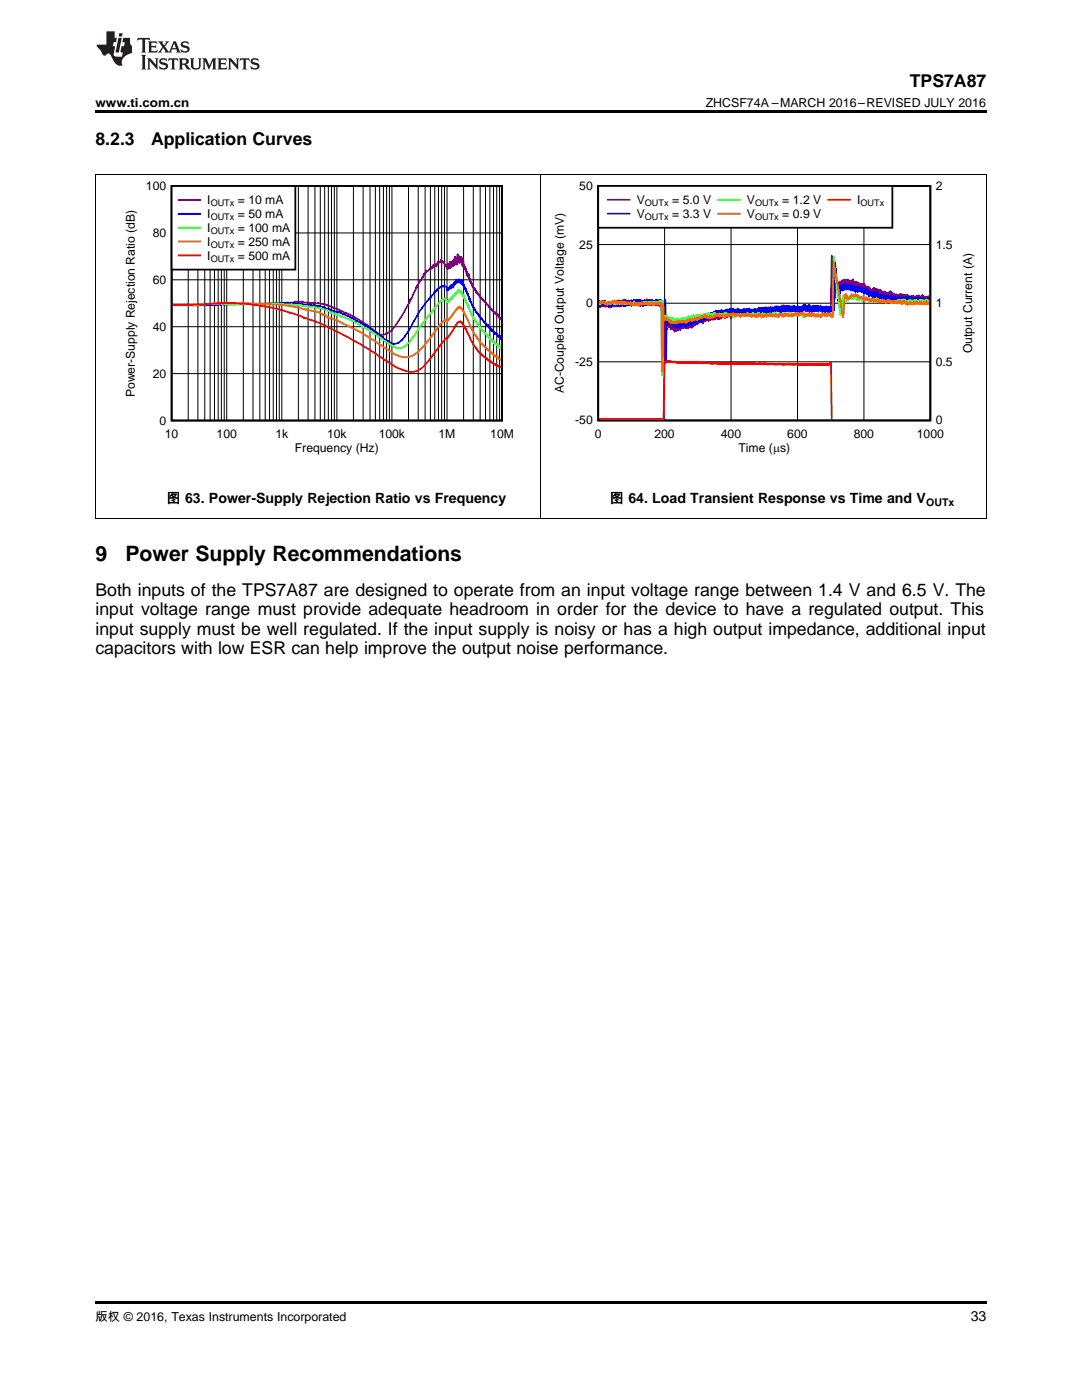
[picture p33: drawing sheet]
<svg xmlns="http://www.w3.org/2000/svg" width="216mm" height="279mm" viewBox="0 0 216 279" stroke-linecap="round" stroke-linejoin="round" font-family="sans-serif">
<defs><g id="words">
<g font-size="4.2">
<text x="19" y="111.9">9</text>
<text x="25" y="111.9">Power Supply Recommendations</text>
</g>
<g font-size="3.5">
<text x="181.5" y="17.3">TPS7A87</text>
<text x="19" y="28.9">8.2.3</text>
<text x="30.1" y="28.9">Application Curves</text>
<text x="19" y="118.9">Both inputs of the TPS7A87 are designed to operate from an input voltage range between 1.4 V and 6.5 V. The</text>
<text x="19" y="122.8">input voltage range must provide adequate headroom in order for the device to have a regulated output. This</text>
<text x="19" y="126.7">input supply must be well regulated. If the input supply is noisy or has a high output impedance, additional input</text>
<text x="19" y="130.6">capacitors with low ESR can help improve the output noise performance.</text>
</g>
<g font-size="2.8">
<text x="33.3" y="100.4">图 63. Power-Supply Rejection Ratio vs Frequency</text>
<text x="121.7" y="100.4">图 64. Load Transient Response vs Time and V</text>
<text x="193.7" y="263.6">33</text>
</g>
<g font-size="2.5">
<text x="19" y="21.4">www.ti.com.cn</text>
<text x="140.8" y="21.4">ZHCSF74A –MARCH 2016–REVISED JULY 2016</text>
<text x="19" y="263.6">版权 © 2016, Texas Instruments Incorporated</text>
</g>
<g font-size="2.4">
<text x="29.1" y="37.9">100</text>
<text x="41.4" y="40.8">I</text>
<text x="47.5" y="40.8">= 10 mA</text>
<text x="115.6" y="37.9">50</text>
<text x="127" y="40.7">V</text>
<text x="134.1" y="40.7">= 5.0 V</text>
<text x="149" y="40.7">V</text>
<text x="156.1" y="40.7">= 1.2 V</text>
<text x="171" y="40.7">I</text>
<text x="186.7" y="37.9">2</text>
<text x="30.5" y="47.3">80</text>
<text x="41.4" y="43.5">I</text>
<text x="41.4" y="46.3">I</text>
<text x="47.5" y="43.5">= 50 mA</text>
<text x="47.5" y="46.3">= 100 mA</text>
<text x="127" y="43.5">V</text>
<text x="134.1" y="43.5">= 3.3 V</text>
<text x="149" y="43.5">V</text>
<text x="156.1" y="43.5">= 0.9 V</text>
<text x="41.4" y="49.1">I</text>
<text x="41.4" y="51.8">I</text>
<text x="47.5" y="49.1">= 250 mA</text>
<text x="47.5" y="51.8">= 500 mA</text>
<text x="115.6" y="49.6">25</text>
<text x="186.7" y="49.6">1.5</text>
<text x="30.5" y="56.6">60</text>
<text x="116.9" y="61.3">0</text>
<text x="186.7" y="61.3">1</text>
<text x="30.5" y="66">40</text>
<text x="194" y="70.5" transform="rotate(-90 194 70.5)">Output Current (A)</text>
<text x="30.5" y="75.4">20</text>
<text x="114.8" y="73">-25</text>
<text x="186.7" y="73">0.5</text>
<text x="26.9" y="79.3" transform="rotate(-90 26.9 79.3)">Power-Supply Rejection Ratio (dB)</text>
<text x="112.5" y="78.5" transform="rotate(-90 112.5 78.5)">AC-Coupled Output Voltage (mV)</text>
<text x="31.8" y="84.7">0</text>
<text x="32.9" y="87.5">10</text>
<text x="43.2" y="87.5">100</text>
<text x="54.9" y="87.5">1k</text>
<text x="65.3" y="87.5">10k</text>
<text x="75.6" y="87.5">100k</text>
<text x="87.5" y="87.5">1M</text>
<text x="97.8" y="87.5">10M</text>
<text x="114.8" y="84.7">-50</text>
<text x="118.7" y="87.5">0</text>
<text x="130.6" y="87.5">200</text>
<text x="143.8" y="87.5">400</text>
<text x="157.1" y="87.5">600</text>
<text x="170.4" y="87.5">800</text>
<text x="182.9" y="87.5">1000</text>
<text x="186.7" y="84.7">0</text>
<text x="58.8" y="90.3">Frequency (Hz)</text>
<text x="147.3" y="90.3">Time (Ps)</text>
</g>
<text font-size="2.1" x="184.8" y="101">OUTx</text>
<g font-size="1.8">
<text x="42" y="41.2">OUTx</text>
<text x="128.7" y="41.2">OUTx</text>
<text x="150.7" y="41.2">OUTx</text>
<text x="171.7" y="41.2">OUTx</text>
<text x="42" y="43.9">OUTx</text>
<text x="42" y="46.7">OUTx</text>
<text x="128.7" y="43.9">OUTx</text>
<text x="150.7" y="43.9">OUTx</text>
<text x="42" y="49.5">OUTx</text>
<text x="42" y="52.3">OUTx</text>
</g>
</g></defs>
<path d="M19 259.7h177.8v.5h-177.8z" fill="#000"/>
<path d="M19.1 34.9v68.5M107.9 34.9v68.5M196.8 34.9v68.5M19 103.4h177.8" fill="none" stroke="#000" stroke-width=".2"/>
<path d="M24.6 36.2h77.8v54.6h-77.8z" fill-rule="evenodd" fill="#fff"/>
<path d="M34.2 37.1h66v46.8h-66z" fill="none" stroke="#000" stroke-width=".35"/>
<g fill="none" stroke="#000" stroke-width=".2">
<path d="M37.6 37.1v46.8M39.5 37.1v46.8M40.9 37.1v46.8M41.9 37.1v46.8M42.8 37.1v46.8M43.5 37.1v46.8M44.2 37.1v46.8M44.7 37.1v46.8M45.2 37.1v46.8M48.5 37.1v46.8M50.5 37.1v46.8M51.9 37.1v46.8"/>
<path d="M52.9 37.1v46.8M53.8 37.1v46.8M54.5 37.1v46.8M55.2 37.1v46.8M55.7 37.1v46.8M56.2 37.1v46.8M59.5 37.1v46.8M61.5 37.1v46.8M62.8 37.1v46.8M63.9 37.1v46.8M64.8 37.1v46.8M65.5 37.1v46.8"/>
<path d="M66.2 37.1v46.8M66.7 37.1v46.8M67.2 37.1v46.8M70.5 37.1v46.8M72.5 37.1v46.8M73.8 37.1v46.8M74.9 37.1v46.8M75.8 37.1v46.8M76.5 37.1v46.8M77.1 37.1v46.8M77.7 37.1v46.8M78.2 37.1v46.8"/>
<path d="M81.5 37.1v46.8M83.5 37.1v46.8M84.8 37.1v46.8M85.9 37.1v46.8M86.8 37.1v46.8M87.5 37.1v46.8M88.1 37.1v46.8M88.7 37.1v46.8M89.2 37.1v46.8M92.5 37.1v46.8M94.4 37.1v46.8M95.8 37.1v46.8"/>
<path d="M96.9 37.1v46.8M97.7 37.1v46.8M98.5 37.1v46.8M99.1 37.1v46.8M99.7 37.1v46.8M34.2 55.8h66M34.2 46.5h66M34.2 74.6h66M34.2 65.2h66"/>
</g>
<path d="M34.4 60.8l17.8-.2 5-.3 .9 .1 .2 .1 .7-.3 .7 .1 .4-.1 .2 .2 .1-.2 .2 .2 .9 .1 1.9-.1 1.6 .4 .9 .4h.3l.4 .4 .2-.2 1 .5 .1 .2 .1-.1 .1 .2 .2-.1 .4 .4 .2-.1 .7 .3 2.6 1.4 2.8 2.1a1.67 1.67 0 0 0 2.4 .3 2.73 2.73 0 0 0 1.3-1.3l1.8-2.7 1.2-2.1 .2-.8v.2l.3-.5 .9-2v.2l.1-.4v.1l.4-.7 .1-.5v.3l.7-1.1v.2l.1-.7 .2 .2 .1-.4 .1 .1 .1-.1 .1-.5 .1 .2v-.2l.2 .1 .6-.8 .1 .4 .1-.5 .1 .2 .1-.1v-.4l.1 .3 .1-.2v.1l.2-.4 .2 .4v-.3l.1 .4 .1-.7 .1 .2 .1-.5 .1 .2h.3l.1-.6 .2 .5 .1-.2 .3 .4 .1-.2 .2 .8 .2-.1 .2 .6 .1-1 .1 1.1 .1-.8 .1 .5 .1-.9 .1 1v-1.3l.1 1.2 .1-1.2v.8l.2-.8 .1 .8v-.8v.9l.1-.4v.5v-.7v.6l.1-1.3 .2 1.1 .1-1.7v1.6l.1-1.3 .2 1.3 .2-2.1 .1 1.6 .1-.9v.8l.1-1.1v1.4l.1-1.1 .1 1v-1.1l.1 .8 .2-.8 .2 1.7v-.8l.1 .9v-1.2l.1 1.5v-.6l.4 1.1v-.4l.1 .3v-.2l.2 1.3 .1-.4 .2 .9v-.7l.3 1.3v-.1l.4 .8v.4l.1-.3v.4l.1-.1 .2 .5v-.1l.1 .3 .1-.1 .1 .2 .1 .4 .1-.1 .1 .3v-.1h.1l.6 1v-.1l.2 .3 .6 .5 1.4 1.8 .3 .2v-.1l.2 .4 .1-.2 .1 .3 .1-.1 .2 .5 .1-.2v.2l.1-.1 .5 .8 .1-.1 .1 .2v-.1" fill="none" stroke="#800080" stroke-width=".35"/>
<path d="M34.4 60.9h8.3l1.6-.1 11.3-.2 2.1-.1 1.7 .2 .1-.1h.6l.7 .2h1.1l.7 .3 .1-.2 2.1 .5 .3 .3 .1-.2 .2 .2h.4a2.73 2.73 0 0 0 1.8 .6l2 .8 1.2 .7 .3 .3 .1-.1 1.8 1 5.1 3.5 1 .1 .7-.4 .7-.7 1.3-1.9 1.9-3.5 3.4-4.3 .1 .1 .3-.4 .6-.3v.1l.2-.2 .2 .1 .2-.2 .5 .4 .1 .6v-.4l.1 .3 .1-.4v.2l.2-.4v.3l.1-.4 .1 .4v-.7l.2 .6 .2-.6 .1 .5v-.8l.1 .5 .2-.8v.4l.1-.5v.4v-.3l.1 .2 .1-.6 .1 .6 .1-.7 .1 .6 .1-.6 .2 .4v-.4l.1 .6 .1-.6 .1 .7 .2-.6v.7l.1-.6v.5l.3 .6v-.3l.1 .7 .1-.2v.4l.1-.4v.5l.2-.1 .6 2 .1-.2 1 2.4 .1-.2 .2 .5 .1 .2v-.1l.4 .6 .1-.1 .4 .9 .2-.1 .1 .4 .6 .4 .1 .4v-.1l.4 .4v-.2l.1 .5 .1-.2 .5 .7v-.2v.4l.1-.3 .4 .6v-.2l.2 .5v-.2l.1 .2 .1-.3 .1 .5 .1-.2v.3v-.3l.2 .5v-.2v.2l.2-.1v.2l.1-.4 .1 .7v-.4l.2 .4v-.3" fill="none" stroke="#00f" stroke-width=".35"/>
<path d="M34.4 60.9h4.8l2.9-.3 6.4 .1 7.7-.1 .6 .2 1.5-.1 .7 .2 .2-.2 .6 .3 .2-.2 .4 .3h1l1.8 .3 .1 .1 .2-.1 .8 .3a2.57 2.57 0 0 1 1.8 .8l.1-.1 4.3 1.7 4.1 2.4 3.8 2.6 .9 .4h.7l.8-.4 .9-.8 3.4-4.7 3-3.7v.1l.3-.2a.64 .64 0 0 1 .8 .2l.1 .3 .1-.4 .1 .3 .1-.3 .1-.2 .1 .3 .2-.6 .1 .3 .1-.4v.2l.3-.5v.2l.1-.3h.1l.1-.5 .1 .3 .3-.4v.2l.2-.7v.4l.1-.2 .2 .3v-.2l.1 .3 .1-.4v.3v-.2l.1 .3v-.1l.2 .4v-.2l.2 .6 .1-.3 .1 .7 .1-.1 1.7 3.9 1.5 2.3v-.2l.1 .4 .2 .1 .1-.1 .2 .5 .1-.1 .7 .9 .1-.2 .5 .9 .1-.2 .3 .5v-.2l.2 .5 .1-.3v.4l.1-.2v.2l.1-.2v.3l.2-.1 .2 .4v-.2l.1 .2v-.1l.1 .1v-.2l.1 .6 .1-.3 .1 .4v-.2l.1 .3v-.2l.2 .2v-.2" fill="none" stroke="#0f0" stroke-width=".35"/>
<path d="M34.4 60.8h3.8l9-.3 8.2 .2 3.1 .5 4.2 .9a2.98 2.98 0 0 1 1.9 .9l.2-.1 .3 .2 .2 .3 .1-.2 .1 .3 .1-.1 .2 .2 .3-.1 .4 .2 4.4 2.1 2.4 1.3 5.3 3.5 2 .7 1.3-.2 1.5-.9 1.3-1.3 3.4-4.4a.87 .87 0 0 1 1-.6l.1 .2 1-1.1 .9-1.4 .4-.3 .2 .2 .1-.2 .7 .8 1.9 4 1.2 1.9 2.6 2.6 .9 .7h.3l.2 .3 .4 .1" fill="none" stroke="#f60" stroke-width=".35"/>
<path d="M34.4 60.8h4.5l4.7-.3h2.7l4.8 .4 4.7 .9 .4 .2v-.1l3.4 1 1.2 .6 .1-.1 3.9 1.5 7.3 3.9 6.9 4.4 1.7 .8 1.1 .2 1.4-.1 1.3-.9 3.9-4.9a1.15 1.15 0 0 1 .8-.8v.1l2.1-3.3 .6-.1 1 1.4 1.6 3.3 1.3 1.6 1.8 1.6h.3l.5 .4v-.1v.2l.1-.1 .3 .3v-.1l.4 .4 .1-.3 .5 .5v-.2l.2 .2v-.1" fill="none" stroke="#f00" stroke-width=".35"/>
<path d="M34.2 37.1h24.7v16.7h-24.7z" fill-rule="evenodd" fill="#fff"/>
<path d="M34.2 37.1h24.7v16.7h-24.7z" fill="none" stroke="#000" stroke-width=".35"/>
<path d="M35.7 39.9h4.2" fill="none" stroke="#800080" stroke-width=".35"/>
<path d="M35.7 42.7h4.2" fill="none" stroke="#00f" stroke-width=".35"/>
<path d="M35.7 45.4h4.2" fill="none" stroke="#0f0" stroke-width=".35"/>
<path d="M35.7 48.2h4.2" fill="none" stroke="#f60" stroke-width=".35"/>
<path d="M35.7 51h4.2" fill="none" stroke="#f00" stroke-width=".35"/>
<path d="M110.2 36.2h84.4v54.6h-84.4z" fill-rule="evenodd" fill="#fff"/>
<path d="M119.4 37.1h66.2v46.8h-66.2z" fill="none" stroke="#000" stroke-width=".35"/>
<path d="M132.6 37.1v46.8M145.9 37.1v46.8M159.1 37.1v46.8M172.4 37.1v46.8M119.4 48.8h66.3M119.4 72.2h66.3M119.4 60.5h66.3" fill="none" stroke="#000" stroke-width=".2"/>
<path d="M185.5 59.7l-.1-.5-.1 .6-.1-.6v.8v-.9l-.1 1v-.8l-.1 .5-.1-.5v.6l-.1-.6v.7v-.8l-.1 .7-.2-.7v.6v-.6l-.1 .7-.1-.7-.1 .5-.1-.5v.4v-.7l-.1 1.1-.1-.8-.1 .5-.1-.5-.1 .7v-.6v.5l-.1-.7v.8l-.1-.8-.1 .6v-.8v.9l-.1-.6-.1 .6v-.6l-.1 .5v-.6l-.1 .7v-.8l-.1 1.1v-.9l-.1 .7-.1-.6v.9l-.1-1.1v.9v-.6l-.1 .5v-.5v.5l-.1-.6v.6l-.1-.9-.1 .9v-.8l-.2 .6v-.5v.5l-.1-.6-.1 .8v-.6l-.1 .6-.1-.6v.6v-.7l-.1 .7v-.8v.8l-.1-.7v.5l-.2-.8v1v-1l-.1 .9v-.7v.4l-.2-.5v.4l-.1-.5-.1 .9v-.8v.7l-.1-.8v.6v-.6l-.1 .6v-.7l-.1 .8v-.9l-.1 1v-.7l-.1 .5v-.7l-.1 .6-.1-.7v.8l-.1-.8v.8l-.1-.6v.5l-.1-.7v.8v-.8l-.1 1-.1-.8v.7l-.1-.5v.5l-.1-.7v.9v-.9l-.1 .7-.1-.7v.7v-.7l-.1 .7v-.8l-.1 .7v-.7v.8l-.1-.7v.7l-.2-.9v.7l-.1-.8v1.1l-.1-.9v.7l-.2-.9v.8v-.9l-.1 1-.1-.9v.5l-.1-.6v.6v-.7l-.1 .6v-.8v.9v-1l-.1 1.4v-1l-.2 .7v-.9l-.1 1v-.8v.8v-.6l-.1 .6-.1-.7-.1 .5v-.6v.7l-.1-.7v.8v-.9l-.2 .7-.1-.9v.9v-.8l-.1 .9v-.9l-.2 .6-.1-.6-.1 .9v-1v.8l-.1-.7v.6v-.6l-.1 .5v-.6v.5v-.7l-.2 .9v-.9v.6l-.1-.6v.6l-.1-.7v.7v-.8l-.1 1-.1-.9-.1 .7-.1-.7v.8v-1l-.1 .9v-.7l-.1 .6-.2-.9v.8l-.1-.8-.1 .6v-.6l-.1 .6v-.8l-.1 1.1v-.8l-.1 .8v-.7l-.1 .8v-.9v.8l-.1-.7v.5l-.1-.4v.8v-.8v.8l-.1-.9v.6l-.2-.8-.1 .8v-1l-.1 .7v-.8l-.1 .8-.1-.9-.1 1v-.9v.8v-.7v.6l-.2-.8-.1 .6v-.6v.8l-.1-.8v-.2v.7l-.2-.9v.6v-.6l-.1 .9-.1-1.1v.6l-.1-.5v.5l-.1-.6v.6l-.1-.4v.8v-.8l-.2 .6-.1-.6v.6l-.1-.7-.1 .7v-.8l-.1 .5-.1-.5v.5l-.1-.4v.5l-.1-.7v.7l-.1-.9v.8v-.8l-.1 1v-.7l-.1-.2v.6v-.6l-.1 .7-.1-.8-.1 .9-.2-1.1-.1 .6v-1l-.1 1.1v-.7l-.1 .6-.1-.7-.1 .8v-.7v.7l-.1-.8-.1 .7-.1-.7-.1 .8-.1-.9v.8v-.6v.5l-.2-.8-.1 .9v-.7l-.1 .5v-.5l-.1 .6v-.8l-.1 .9v-.7l-.1 1v-.9v.6l-.1-.5v.5v-.5l-.1 .5v-.8v.8l-.1-.9v1.1l-.1-.7v.5l-.1-.5-.1 .5v-.8l-.1 1.1v-.8l-.1 .6-.1-.6v.6l-.1-.6v.7v-.5l-.1 .7-.1-.6v.7l-.1-.7-.2 1v-.8v.5l-.1-.6v.5l-.1-.6v.6l-.1-.8-.3 3.5-.5-8.8-.2 10.8v-.5l-.1 .9-.2-.8v.7l-.1-.7v.6l-.1-.5v.9l-.1-.7v.6v-.7l-.1 .6-.1-.7v.6v-.8l-.1 .8v-.6l-.1 .7v-.8v.6l-.1-.5v.4v-.6l-.1 .9v-.8l-.1 1v-.8l-.1 .5v-.5l-.1 .7v-.8l-.1 1-.2-1v.6l-.1-.7v.7v-.9l-.1 .8v-.7v.6v-.6l-.1 .6v-.6l-.1 .5-.1-.7v.9v-.7l-.1 .6v-.6l-.1 .7v-.7l-.1 .6v-.7l-.1 .8v-.8l-.1 .9v-.8l-.1 .6v-.6l-.1 .6v-.6l-.1 .8-.1-.8v.6v-.5l-.1-.1v.5l-.1-.5v.6v-.8l-.1 1-.1-.8v.7l-.2-.7-.1 1v-.8l-.1 .5-.1-.6v.7v-.8l-.1 .6v-.8l-.1 1.2v-1l-.1 .7v-.8l-.1 .6-.1-.5v.8l-.1-.8v.6l-.1-.6v.7l-.1-.7v.6v-.6l-.1 .9-.1-.8v.5l-.2-.8v.8v-.8l-.1 .9v-.8l-.1 .8v-.7v.7v-.7l-.2 .6v-.7l-.1 1.1v-.9l-.2 .6v-.5l-.1 .8v-.8v.8l-.1-.7v.6l-.1-.7v.5l-.1-.8v.8v-.9l-.1 1-.1-.8v.7l-.2-.7-.1 .9v-.6l-.1 .5-.1-.8-.1 .8v-.9l-.1 .9-.2-1-.1 1v-.7l-.1 .4v-.5v.5l-.1-.5v.5l-.1-.6-.1 1-.1-.8-.1 .5-.1-.7v.9v-.9l-.1 .9v-.8v.7l-.1-.7-.1 .6v-.7l-.1 .9v-1v.9l-.1-.8-.1 .7v-.7l-.1 .7v-.8l-.1 1.3-.1-1v.5l-.2-.6v.6v-1l-.1 1.1-.1-.8-.1 .5-.1-.6v.9v-1l-.1 .9v-.6l-.1 .6v-.6l-.1 .5v-.6l-.2 1v-.9v.8v-.7l-.1 .5-.1-.6v.6v-.7l-.1 .9-.1-.9-.1 .7-.1-.8-.1 .9v-.6h-.1v.5l-.1-.6v.6v-.6l-.2 1.1v-.8l-.1 .5v-.6v.5l-.1-.6-.1 .9v-.9v.9l-.1-.8v-.1l-.1 .6-.1-.7v.7v-.7l-.1 1.2-.1-1-.1 .7-.1-.7v.8v-1l-.1 1.1v-.8l-.1 .7v-.7l-.1 .6-.1-.7v.8v-1l-.1 1.2v-1.1l-.1 .7-.1-.8-.1 1.1-.1-.8-.2 .7v-.6v.7v-.8l-.1 .9v-.6l-.1 .5v-.5l-.1 .5v-.6v.6l-.1-.6-.1 .7-.1-.7v.6l-.1-.5v.5v-.6l-.1 .6v-.6v.9l-.1-.7v.5l-.1-.6v.9v-.8v.7l-.1-.7-.1 .8v-.8v.8l-.1-.9-.1 .8-.1-1-.1 1v-.7l-.1 .6-.2-.8v.9v-.8l-.1 .9v-.9l-.1 .9-.1-.8-.1 .7v-.9l-.1 1.1v-.8v.4l-.1-.6-.1 .6-.1-.7v1l-.1-.9v.5v-.6l-.1 .6v-.5v.4l-.1-.5-.1 1.1v-.9l-.1 .8-.1-.8-.1 .8v-.9l-.1 1.1v-1l-.1 .7-.1-1-.1 1-.1-.6v.6v-.7l-.1 .6-.1-.6v.9v-.7l-.1 .7-.1-.7v.7l-.2-.9v.8v-.8l-.1 .8v-.6v.5l-.1-.7v.6v-.6l-.1 .7v-.8l-.1 .9v-.9l-.1 1.1v-.9v.7v-.7l-.1 .5-.1-.5v.6v-.7v.9l-.1-1.1v1.3l-.1-.9-.1 .8-.1-.8v.8v-.8l-.1 .8-.2-.9v.8v-.7l-.1 .9v-1l-.1 1.1v-.9v.5v-.5l-.2 .7v-.7l-.1 .7v-.8l-.1 1.3v-1.1l-.1 .8-.1-.8-.1 .7v-.7v.7v-.7v.7l-.1-.8-.1 .6v-.6v.5l-.1-.8-.1 1.3-.1-1v.6l-.1-.5v.6l-.1-.8v1l-.1-.7v1v-.9l-.1 .7v-.9l-.1 .7v-.7l-.1 .8v-.9l-.1 1.1-.1-1v1l-.2-1.1v1.2l-.1-.9v.9l-.2-.9v.9v-.8l-.1 1v-.8v.6l-.1-.6v.6l-.1-.7v.9l-.1-1.1-.1 1.1v-.9l-.1 .7v-.8v.8v-.6l-.1 .5-.1-.7v.9l-.2-.7v.7l-.1-.8v.9l-.1-.7v.8l-.1-.7v.5l-.1-.5v.6l-.1-.9-.1 1.1-.1-1-.1 .7v-.7l-.1 .8v-1v1.1l-.1-.7v.7l-.1-.7-.1 .8v-.9l-.1 1v-.7l-.1 .7v-.7v.6l-.1-.6v.5l-.1-.7-.1 .8v-.8l-.2 .9-.1-.9-.1 1-.1-.7v.7l-.2-.8-.1 1.3v-1.2l-.1 .8-.1-.7-.1 .8v-1v1l-.1-.8v.7l-.2-.7v.7v-.6l-.1 .7v-.6v.7l-.1-.7-.1 .7v-.6l-.1 .8-.1-.6v.7v-.9l-.1 .8-.1-.7v.6v-.6l-.2 1v-.9v.7l-.1-.5-.1 .5v-.7l-.1 1.2-.1-.9v.6l-.1-.5v.7l-.1-.8v1.1v-1.2l-.1 1-.1-.8v.6l-.1-.6v.6l-.1-.8v1v-1l-.1 1.2v-.9l-.1 .6v-.5l-.1 .6v-.8l-.2 1.2-.1-1v.8l-.1-.8-.1 .9v-.9v.8v-.8v.7l-.2-.8v.9l-.1-.9-.1 .9-.2-.9-.1 1v-.9l-.2 .9-.1-.8-.2 1.2v-.9l-.1 .7v-.6v.6l-.1-.8v.8l-.1-.7v.8l-.1-.8v.8l-.1-.6v.7l-.1-.9v.8v-.9l-.1 1.2v-.7l-.1 .5-.1-.7v.7v-.7l-.1 .8v-.8l-.1 1v-1.1l-.1 .8v-.9l-.1 .5-.1-.7v1v-.8l-.1 .7v-.7v.5v-.6v.7l-.1-.7v.5l-.1-.6v.6l-.1-.7v1l-.1-.8v.6l-.2-.9v.6v-.8l-.1 1-.1-1.1-.1 .7-.1-1.1-.1 1.1-.1-.8-.3 .9v-1v.8v-.4l-.2 9.1-.1-13.2-.1 .2v-.5v.6l-.1-.7-.1 .8v-.8l-.1 .9v-.8l-.1 .6-.1-.8-.1 1.1v-.9v.9l-.1-.8v.8v-.8l-.1 .5v-.6l-.1 .7-.1-.9v.8v-.5v.7l-.1-.9v.7l-.1-.8-.1 .9-.1-.8v.9v-.7l-.1-.1v.6l-.2-.6v.8l-.1-.9-.1 .8-.1-.7v.5v-.7l-.2 .9v-.9l-.1 .7v-.7v.7l-.2-.7v.7v-.6v.7l-.1-.7v.6v-.7l-.1 .7v-.7l-.1 .9v-.9l-.1 1v-.7v.5l-.1-.6v.5l-.2-.8v.9v-1l-.1 1v-.8l-.1 .6v-.6l-.2 .9v-.7l-.1 .8v-.8l-.1 .6-.1-.6v.9l-.1-.8v1v-1l-.1 .7v-.6l-.1 .3v-.5v.5l-.1-.7-.1 .9v-.9l-.1 .7-.1-.6v.7l-.1-.9-.1 1v-.6v.6l-.1-.6-.1 .5v-.6l-.1 .8v-.7l-.1 .7v-.7l-.1 .7v-.8v.7l-.1-.9v.9v-.9l-.1 .7v-.6l-.1 .5-.1-.6v.8l-.1-.8-.1 .9-.1-.7v.5v-.5l-.1 .6-.1-.6v.7v-.6l-.1 .9v-1.1l-.1 .7v-.6l-.1 .6v-.1v-.6l-.1 .8v-.7l-.1 .7-.1-.7v.5l-.1-.6v.8l-.1-.8v1l-.1-.9v.7l-.1-.6v.6l-.1-.7v.9v-1.1l-.1 1.1v-.8l-.1 .4-.1-.7v.7v-.7l-.1 .8v-.9l-.1 1.2v-1l-.1 .7v-.7l-.1 .6v-.6l-.1 .7v-.8v.9l-.1-.6v.7l-.2-.7v.7v-.8l-.1 .8-.2-.8v.6l-.1-.8-.1 .9v-.6v.7l-.1-.7v.7v-.7l-.1 .7-.1-.8v.9v-.6l-.1 .8v-.7l-.1 .6-.1-.7-.1 .8v-1l-.1 .9v-.9v.7v-.6l-.1-.1v.6l-.1-.6v.7v-.9l-.1 1.2-.2-.9v.8l-.1-.7v.8v-.8l-.1 1v-.7l-.1 .5v-.6l-.1 .6v-.7l-.1 .7v-.9l-.1 1v-.9l-.1 .7-.1-.8-.1 .9-.1-.9v.7v-.7l-.1 .6-.1-.6-.1 1v-1l-.1 .7v-.7l-.1 .5-.1-.7v.7v-.8l-.1 1.1v-1v.6l-.1-.6-.1 .8v-.7l-.1 .7v-.7l-.1 .9v-.8v.7l-.1-.6v.7l-.1-.8v1l-.1-.7v.7l-.1-.9v.8l-.1-.7" fill="none" stroke="#800080" stroke-width=".35"/>
<path d="M185.5 60.2l-.1-.4v.6v-.9l-.1 1.1v-.8l-.1-.2v.8l-.1-.8-.1 .8v-.8l-.1 1v-.9v.6l-.1-.6v.6l-.1-.7v.5v-.5l-.1 1-.1-.9v.6l-.1-.5v.5l-.1-.4v.5v-.7l-.1 .7v-.7l-.1 .7-.1-.9-.1 .9v-.9l-.1 .8-.1-.8v.7l-.1-.7-.1 .8v-.8v.8v-.7l-.1 .7v-.8v.7l-.1-.6-.1 .6v-.7v.8l-.1-.8v1l-.1-1v.7v-.6l-.1 .5-.1-.5v.6v-.8l-.1 .8-.1-.7v.7l-.1-.6v.7l-.1-.7v.7v-.7l-.1 .7v-.6l-.1 .6-.1-.5v.4v-.6l-.1 .8v-.7v.8l-.2-.9-.1 .6v-.8l-.1 .9-.1-1v.8l-.2-.8v.9v-.7l-.1 .7-.1-.8v.8v-.6l-.1 .4-.1-.6v.7v-.8v.9l-.1-.7-.1 .6v-.7v.7v-.6v.5l-.1-.1v-.7l-.1 .9-.1-.9v.7l-.1-.5-.1 .5v-.7l-.2 .9v-.6v.6l-.2-.7v.8v-.9l-.1 1v-.8l-.1 .6-.1-.7-.1 .6v-.7l-.1 1v-.9v.6l-.1-.7-.2 .8v-.7v.8l-.1-.8v.9l-.1-.8v.5l-.1-.6v.6v-.7l-.1 .8-.1-.9v.7l-.1-.6v.6v-.1l-.1-.7-.1 1.2v-1.1l-.2 .6v-.8l-.1 .8v-.7l-.1 1v-1l-.1 .7v-.7v.6l-.1-.5v.7l-.1-.6v.6l-.1-.6v.5l-.1-.7v.4l-.1-.5-.1 .8-.1-.7v.6l-.1-.5v.5l-.1-.6-.1 1v-.9v.7l-.1-.6-.1 .6v-.9l-.1 .9v-1l-.1 .9-.1-.9v.7l-.1-.8-.1 .8v-.8l-.1 .6v-.6v.6l-.2-.6v.6v-.8l-.1 1v-.8v.8l-.1-.8v.6v-.7l-.1 .5-.1-.5v.6v-.7l-.1 .9v-.9l-.1 .6-.1-.9-.2 .8v-.6v.5l-.1-.5v.7l-.1-1-.1 1.2-.1-.8v.7l-.1-.7v.7l-.1-.9-.1 .8-.1-.9v.7l-.2-.8-.1 .8v-.6l-.1 .5v-.5l-.1 .3v-.5l-.1 .8v-.7l-.1 .8v-.9l-.1 .6v-.6v.4l-.1-.6-.1 .7v-.6l-.1 .3v-.5l-.1 .5v-.5l-.1 .4v-.6v.8v-.9l-.1 1-.1-.9-.1 .6v-.6l-.1 .7v-.8l-.1 .8v-.7v.6l-.1-.6-.1 .5v-.9l-.1 1-.1-.8v.6l-.2-.7v.6l-.1-.6v.7l-.1-.8v.7l-.1-.7v.7l-.1-.7v1v-.8l-.1 .7-.1-.7-.1 .5-.1-.7v.7v-.8l-.1 1.1v-.9v.5l-.2-.8-.1 .7v-.7v1l-.1-1.1-.1 .7-.1-.6v.7v-.7l-.1 .9v-.7l-.1 .6-.1-.7v.5v-.4v.3l-.1-.8v1.1v-1l-.1 1-.1-1-.2 .9v-.8l-.1 .6v-.7l-.1 .7-.1-.7v.7v-.7v.8l-.1-.7v.8l-.1-.8v.5l-.1-.6v.6l-.1-.6-.1 1-.1-.9v.7v-.6l-.1 .6-.1-.9-.1 1.2-.1-.8v.6l-.1-.8-.2 .8v-.6l-.3 3.4-.8-8.3-.2 9.6-.1 .1v-.7l-.1 .9v-1v.8v-.6l-.1 .5-.2-.7v1l-.1-1v.7v-.7l-.1 .6-.1-.6v.9v-.7l-.1 .7v-.7l-.1 .7-.2-.8v.8v-.8l-.1 .7-.1-.9v.8l-.1-.7-.1 1-.1-.8v.6l-.1-.5-.1 .5v-.6v.7l-.1-.8v1v-.8l-.1 .7-.1-.9v.8v-.8l-.2 .7v-.8v.7v-.7l-.1 .5v-.5l-.1 .5v-.6l-.2 .9-.1-.8-.1 .6-.1-.6v.7v-.8v1.1l-.1-1v.5v-.5l-.1 .5-.1-.5v.5v-.7l-.1 .9v-.7l-.1 .4v-.5l-.1 .6v-.5v.5v-.6l-.2 .9v-.7l-.1 .5v-.6l-.1 .7-.1-.5v.7v-1.1l-.1 1.2v-.8l-.1 .6-.1-.7-.1 .8-.1-1-.1 .7-.1-.8v1v-1.2l-.1 1.1v-.7v.7v-.7l-.1 .6-.2-.6v.7v-.8l-.1 .9v-.8l-.1 .5v-.6l-.1 .5-.1-.7v.8l-.1-.8-.1 .7v-.6v.5l-.1-.5v.8l-.1-.9v.8l-.1-.7v.6v-.4l-.1 .6v-.6v.6l-.1-.6-.1 .9-.1-.8v.7l-.1-.6-.1 .6v-.7v.7l-.1-.7v.7l-.1-.6v.7v-.8v.5l-.1-.5-.1 .7v-.8l-.1 1v-.8l-.1 .5v-.5l-.1 .4v-.6l-.1 1-.1-1-.1 .8-.1-.9v.9v-.9l-.1 .8-.1-.8-.1 .7-.1-.5v.4v-.6l-.1 1v-.7l-.1 .7v-.8v.6l-.1-.7-.1 .8v-.7l-.1 1v-1v.7l-.1-.7v.6l-.1-.9-.1 .9-.1-.6v.5l-.1-.6v.6l-.1-.7v.8v-.8l-.1 1.1-.1-.9-.1 .6v-.6l-.1 .8-.1-.8-.1 .6-.1-.6-.1 .7v-.6l-.1 .8v-1l-.1 .8-.1-.8v.7l-.1-.5v1v-1l-.1 .7-.1-.8-.1 .8v-.8v.8l-.1-.6v.5v-.5v.5v-.5l-.1 .5v-.6v.3l-.1-.4v.5l-.1-.5v.7v-.9l-.1 .9v-.8l-.2 .7v-.7l-.1 .9v-.9v.8l-.1-.8-.1 .9-.1-.6-.1 .9v-.9l-.1 .7-.1-.8v.7l-.1-.7-.1 .9v-.8l-.1 .7v-.6l-.1 .5v-.6l-.2 1v-.8l-.1 .6-.1-.7-.1 .8v-.6l-.1 .3v-.5l-.1 .6-.1-.6v.5v-.8l-.1 1.1v-.8l-.1 .5-.1-.7-.1 .7v-.6l-.1 .8-.1-.8-.1 .8v-.9l-.2 1.1v-1l-.1 .7-.1-.8-.1 1v-.9v.8l-.1-.7v.6l-.1-.7-.1 .8v-.9l-.1 1.1-.1-.8v.8l-.1-.7-.1 .7v-.7v.6l-.1-.4v1v-1.2l-.1 .8-.1-1-.1 .9v-.9v.9v-.7l-.1 .7v-.6l-.1 .5v-.6v.1l-.1 .5v-.7l-.1 .9-.1-.6-.1 .6v-.6l-.1 .5v-.7l-.1 1v-.8l-.1 .5-.2-.9-.1 .9v-.6l-.1 .5v-.6v.6l-.1-.7-.1 .7v-.8v1.1l-.2-.8-.1 .5v-.7l-.1 1v-.8l-.1 .6v-.6l-.1 .5-.1-.7v.6v-.7l-.1 .9v-.7l-.1 .7-.2-.6v.7v-.8l-.1 .9v-.7v.6l-.1-.5-.1 .5v-.7l-.1 .7-.1-.6v.6l-.1-.8v.6l-.1-.8v.8v-.7l-.1 .8-.1-.8-.1 .8-.1-.7-.1 .9v-.8l-.1 .7v-.8l-.1 .6v-.6l-.1 .7-.1-.8v.7l-.1-.7v.7v-.7l-.1 .4v-.5v.6l-.1-.5-.1 .7v-.8l-.1 .7-.1-.8-.1 1.1-.1-.9-.1 .7-.1-.7-.1 1-.1-.8-.1 .5v-.7l-.1 .9v-.7v.6l-.1-.6v.6v-.6l-.1 .6-.1-.5v.7l-.1-.7v.8l-.1-.8v.7v-.6l-.1 .5v-.6v.6l-.1-.6-.1 .9v-.8l-.1 .5v-.6l-.1 .5v-.6l-.2 1v-.8l-.1 .5-.1-.6-.1 .8v-.7v.6l-.2-.5v.5v-.6l-.1 .6v-.7l-.1 .8v-.7v.8l-.1-.7v.5v-.5l-.1 .5-.1-.6v.8v-.7l-.2 .9v-.9v.6l-.1-.5-.1 .6v-.6v.8v-.6l-.1 .8v-.7v-.1l-.1 .7-.1-.8-.1 1.1-.2-1v.6v-.5l-.1 .4v-.3l-.1 .5v-.4v.7v-.8l-.1 .6-.1-.6v.7l-.1-.7-.1 .9-.1-.7v.8l-.1-.9v.7v-.7l-.1 .8-.1-.7v.7v-.7l-.1 .5v-.5v.5l-.1-.6-.1 .8v-.8v.9l-.1-.8-.1 .7-.1-.6-.1 .6v-.4v.9l-.1-1v.7l-.1-.6v.7l-.1-.9-.1 1.2v-.8l-.1 .5v-.7l-.1 .6v-.6l-.2 1v-.8l-.1 .7v-.7v.7l-.1-.7v.6l-.1-.5v1.2l-.1-1v.5l-.2-.6v.7v-.9l-.1 1.1v-.8l-.1 .5v-.6l-.1 .6v-.6l-.2 1v-.9l-.1 .9-.2-.8v1.1l-.2-.9v.7l-.1-.7v.7l-.1-.8v.9l-.1-.9v.8v-.7l-.1 .6-.1-.7-.1 1-.1-.8v.8l-.1-.7-.1 1.1v-1.1l-.1 .9v-.8l-.2 .5v-.6l-.1 .7v-.6v.7v-.7v.8l-.1-1-.1 .9v-.8v.7l-.1-.8v1l-.1-.9v.8l-.1-.7-.1 .8-.1-.8-.1 1.1v-1l-.1 .7-.1-.8-.1 .8-.1-.7v1.1v-1.3l-.1 .9-.1-.8-.1 .7v-.7v.8l-.1-.8-.1 .8v-.8l-.1 .8-.1-.8v1v-.8l-.1 .5v-.6v.6l-.1-.8-.2 .6v-.7v.8v-.8l-.1 .6-.1-.9-.1 .9-.1-.9-.1 .6-.1-.9v.6v-.7l-.1 .9-.3-.9-.2 8.8-.1-11.1-.1-1.3-.1 .9v-.5l-.1 .6v-.7l-.1 .7v-.6l-.1 .6v-.6v.7v-.6l-.1 .7-.1-.9-.1 .5v-.5v.5l-.1-.7v.8l-.1-.7v.7l-.1-.7v.4l-.1-.5v.7v-.7l-.1 .8-.1-.7v.5l-.1-.4-.1 .6v-.7l-.1 .9v-.7v.5v-.6l-.1 .5-.1-.8-.2 1v-.8l-.1 .7v-.7l-.1 .6v-.5v.6l-.1-.7v.8l-.1-.6-.1 .5-.1-.6v.7v-.9l-.1 .9v-.5v.4l-.1-.5v.6l-.2-.8-.1 1v-.9l-.1 .6-.1-.8-.1 .9v-.8l-.1 .8-.1-.7v.6l-.1-.7-.1 1v-.8l-.1 .4v-.5l-.1 .6-.1-.8-.1 .9v-.6v.4l-.1-.5v.5v-.5l-.1 .5-.1-.7-.1 .9v-.6v.5l-.1-.5-.1 .6-.1-.6v.9l-.1-1v.6l-.1-.5v.5l-.1-.8-.1 .8v-.8l-.2 .7-.1-.7-.1 1-.1-.7v.6l-.1-.7v.5v-.4l-.1 .7v-.7l-.1 .7v-.7l-.1 .6-.1-.7-.1 .6v-.7v.7l-.1-.6-.1 .5-.1-.7-.1 1v-.8v.7l-.1-.5-.1 .4v-.4l-.1 .3v-.4v.7v-.7l-.1 .6-.1-.7v.7v-.6v.5l-.1-.7-.2 .9v-.8v.6l-.1-.5-.1 .6v-.7l-.1 1-.1-.8-.1 .5-.1-.5v.7l-.1-.7v.8l-.2-.8v.5l-.1-.8v1l-.1-.7v.5v-.5l-.2 .6-.1-.8-.1 1.1v-.8l-.1 .6-.1-.7-.1 .6v-.8v1l-.1-.8v.5v-.6l-.1 .5-.1-.6v.6v-.7l-.1 .8v-.6l-.1 .7-.1-.7v.6l-.1-.7-.1 .9v-.6l-.1 .5v-.5l-.1 .5v-.2v-.5l-.2 .9-.1-.9v.5l-.1-.5-.1 .7v-.6v.1v.6v-.7l-.1 .6-.1-.6-.1 .6v-.7v.7l-.1-.7v.9l-.1-.8-.1 .6v-.7l-.2 1v-.9v.6v-.6l-.1 .5-.1-.7-.1 .8-.1-.6v.5l-.1-.6v.6l-.1-.6-.1 .8-.1-.7v.6l-.2-.7v.7v-.7l-.1 .7-.1-.7-.1 .6-.1-.7-.1 .8" fill="none" stroke="#00f" stroke-width=".35"/>
<path d="M185.2 59.9v.3l-.2-.5-.1 .4v-.4l-.1 .3-.1-.1-.1 .2v-.1l-.1 .3v-.3l-.1 .2-.1-.2-.1 .3-.2-.5-.2 .4-.1-.3v.2l-.1-.2-.1 .1v-.1l-.1 .4-.1-.3v.3l-.1-.3-.2 .3-.2-.5-.2 .4-.2-.3v.4l-.1-.2-.1 .2-.1-.2v.1l-.1-.2-.1 .3-.2-.4-.2 .3v-.3l-.1 .3-.1-.3-.1 .4-.1-.2-.1 .3-.1-.4v.4l-.3-.7-.2 .4-.1-.4-.2 .6-.1-.4-.1 .2-.1-.2-.1 .3-.1-.3v.2l-.2-.3-.1 .4-.1-.3-.1 .3-.1-.3v.4l-.2 .1v-.3l-.3 .3v-.4l-.1 .3v-.3l-.1 .3-.3-.2v.2l-.1-.2-.1 .4v-.3l-.1 .2v-.2l-.1 .1-.1-.3-.1 .3-.1-.5-.2 .4-.3-.2-.1 .4-.1-.3-.1 .2-.1-.4v.2l-.1-.2v.1l-.1-.3-.1 .3v-.2l-.1 .3-.1-.2-.2 .2v-.2l-.1 .3-.1-.3v.3l-.1-.2h-.1l-.1-.3v.4l-.3-.6v.4l-.1-.1-.1 .2v-.2l-.2 .4-.1-.3-.1 .3-.1-.4-.2 .4v-.4l-.1 .2-.1-.3-.1 .4v-.2l-.1 .2-.1-.3-.1 .2v-.2l-.1 .3-.2-.7-.1 .4-.2-.5-.2 .6-.1-.3v.3l-.2-.3-.1 .4-.2-.5-.2 .3v-.3l-.2 .2v-.3l-.1 .4-.2-.2v.2l-.1-.3-.1 .3-.2-.4-.1 .2v-.3l-.1 .2-.1-.3v.3l-.1-.4-.2 .6v-.2l-.1 .1-.1-.5-.1 .5-.1-.2v.2l-.1-.5-.2 .4-.2-.3-.2 .7v-.3l-.1 .3-.1-.3-.1 .4-.2-.5v.2l-.1-.5-.1 .2-.1-.2v.1l-.1-.4-.5 4-.8-5.3-.7-6.3-.2 11.2-.2 .5-.2-.2-.1 .2-.1-.3v.2l-.1-.3v.3l-.2-.4-.1 .4-.1-.2-.1 .2v-.3l-.1 .3v-.1l-.2 .1-.1-.4-.1 .3-.1-.3-.2 .3-.1-.1v.2l-.1-.2-.1 .3-.1-.2v.3l-.1-.1-.1 .2v-.3l-.1 .2-.1-.4-.1 .3v-.3l-.1 .2-.1-.1v.1l-.1-.2-.2 .4-.1-.3v.4l-.4-.7-.1 .4v-.3l-.1 .2-.1-.2-.1 .1v-.1l-.1 .5-.2-.3-.1 .3v-.3l-.1 .2-.2-.3-.1 .4-.1-.3-.4 .5-.1-.3-.2 .3-.2-.6-.1 .2-.1-.2-.1 .2-.1-.4-.1 .4-.1 .1v-.3l-.1 .2-.1-.3v.3l-.1-.2-.1 .2v-.6l-.3 .6v-.3l-.1 .2-.1-.3-.1 .6-.1-.1h-.1l-.1-.4-.1 .3h-.1l-.2-.5-.1 .5-.1-.4-.3 .5-.2-.4v.2l-.3-.3v.2l-.1-.4-.1 .5v-.3l-.1 .3-.1-.2-.2 .4v-.2l-.1 .2-.1-.3-.1 .2-.1-.3-.1 .3-.1-.3-.1 .4-.1-.2-.1 .2-.2-.3-.1 .2-.2-.5v.2l-.1-.3-.1 .2-.1-.1-.1 .2v-.2v.3l-.1-.2-.3 .5-.3-.5-.1 .3-.2-.2-.1 .2v-.2l-.1 .4-.1-.2v.3l-.1-.2-.2 .3-.2-.7-.2 .5-.2-.5-.1 .4v-.1l-.1 .2-.1-.2v.2l-.1-.3v.3l-.3-.5-.1 .4-.1-.4-.1 .4-.1-.3-.1 .4-.2-.4-.2 .3-.2-.4v.1v-.1l-.1 .2-.2-.1-.2 .5-.3-.4-.1 .3-.1-.5-.1 .2v-.2l-.1 .3-.2-.3-.3 .5-.1-.3-.1 .3-.2-.3-.1 .2-.1-.3v.3l-.1-.3v.3l-.1-.3-.2 .5-.1-.2-.2 .2v-.3l-.2 .3v-.2l-.1 .1v-.2l-.1 .2-.1-.1v.2l-.1-.3v.3l-.1-.2-.1 .5-.2-.4-.1 .2-.1-.5v.2l-.1-.1-.1 .1v-.4l-.1 .3-.1-.2-.1 .4v-.4l-.2 .4-.1-.2v.2l-.3-.5v.2l-.1-.2-.1 .1v-.2l-.1 .2v-.2l-.3 .5-.2-.2-.1 .4-.1-.4-.2-.1v.2l-.1-.2-.4 .3-.1-.3-.1 .3-.1-.2-.1 .2-.1-.4-.1 .3-.1-.4v.3l-.1-.2-.2 .3-.1-.1-.1 .2-.1-.2-.1 .3-.2-.5-.2 .4v-.4l-.1 .3-.1-.3-.1 .6-.1-.2-.1 .2-.1-.4-.1 .4-.3-.5v.3l-.1-.1-.1 .2v-.1l-.2 .1-.1 .5-.2-.6v.3l-.4-.4-.2 .3-.1-.2-.2 .6v-.4l-.1 .1-.1-.2-.1 .3v-.2l-.1 .1v-.2l-.1 .2-.1-.2-.1 .4-.1-.3-.1 .3-.1-.2-.1 .4-.3-.5v.4l-.1-.3-.1 .1h-.1l-.2 .4v-.3l-.1 .3v-.3l-.2 .6-.1-.4-.1 .1-.1-.2v.3l-.2-.4-.1 .5v-.4l-.2 .6-.1-.4-.2 .5-.3-.5v.2l-.1-.3v.3l-.1-.3v.2l-.2-.1-.1 .4-.1-.2-.1 .2-.1-.4-.1 .3-.1-.5-.2 .3-.2-.4-.1 .2h-.2l-.1 .2v-.4l-.2 .3-.2-.7-.1 .3-.1-.2-.1 .3v-.4l-.1 .2v-.2l-.3 1.1-.1-4.1-.1 14v-5.6l-.1 6.5-.2-14.9v.2l-.2-.1-.1 .2v-.2l-.1 .4-.2-.2-.1 .1v-.2l-.1 .4-.1-.3-.1-.1v.2l-.1-.2-.2 .4-.1-.4-.2 .5-.1-.4-.1 .1-.1-.1v.3l-.1-.3-.1 .2-.1-.2-.1 .2-.1-.2v.2l-.1-.2-.2 .3-.1-.4-.1 .4v-.4l-.2 .2-.1-.2-.1 .2v-.2l-.1 .3-.1-.1v.2l-.1-.2-.2 .4-.3-.3-.1 .2-.1-.3-.2 .3v-.2l-.2 .2v-.1l-.1 .3v-.3l-.1 .3-.3-.6-.1 .3-.2-.3-.2 .5v-.3l-.1 .3-.1-.3-.1 .3v-.3l-.1 .3-.1-.3-.1 .2v-.4l-.1 .4-.2-.3-.2 .3-.2-.2-.1 .2v-.2l-.1 .3-.2-.6-.1 .3h-.2l-.1-.3-.1 .4-.1-.1v.1l-.1-.1v.1l-.1-.2-.1 .3-.2-.4-.2 .4v-.3l-.1 .2-.1-.2-.2 .4-.2-.4-.1 .3v-.2l-.1 .1-.1-.4v.4l-.1-.4-.1 .3v-.2l-.1 .2-.1-.2-.1 .1-.1 .4-.2-.4-.1 .3-.1-.4-.1 .3-.1-.3-.1 .2-.1-.2-.1 .2-.1-.1-.1 .3-.1-.4-.3 .2v-.3l-.1 .2v-.1l-.3 .3v-.2l-.1 .3-.1-.2-.1 .2" fill="none" stroke="#0f0" stroke-width=".35"/>
<path d="M185.1 60.4v.3v-.3v.2l-.1-.3-.1 .2v-.4l-.1 .6-.2-.4v.3l-.1-.4-.1 .5v-.1l-.1 .1-.1-.3v.3l-.1-.4v.4l-.1-.3v.2l-.1-.2-.1 .1v-.4l-.1 .5-.1-.4-.1 .5-.1-.6-.1 .6-.2-.5-.2 .4-.2-.4-.2 .5v-.3l-.1 .2-.1-.3-.2 .4v-.3l-.1 .3-.1-.4v.4l-.2-.4-.1 .3-.1-.3v.3l-.1-.2v.2l-.1-.2-.1 .2v-.3l-.1 .6-.2-.5-.1 .3v-.6l-.1 .6-.1-.5v.2l-.1-.3v.3l-.1-.3-.1 .3v-.4l-.2 .6-.1-.3v.4l-.1-.4-.1 .3-.1-.4-.2 .3-.1-.6-.2 .6-.1-.3v.3l-.1-.3-.2 .4v-.3l-.1 .2v-.3l-.1 .2-.1-.3v.3l-.1-.2-.1 .1v-.3l-.2 .5-.1-.3-.2 .1v-.3l-.1 .4-.2-.5v.1l-.1-.1-.1 .4-.1-.5v.3l-.1-.2-.2 .5-.1-.4-.1 .5v-.5l-.2 .3-.2-.4-.1 .3-.1-.2v.2l-.1-.3v.3l-.1-.3-.1 .3v-.1l-.1 .1v-.1h-.1l-.1-.2-.1 .4-.2-.7-.2 .6v-.4l-.1 .2-.1-.2v.4l-.1-.3v.3l-.1-.3-.1 .3v-.5l-.1 .4-.2-.4-.1 .2v-.3l-.1 .4-.2-.3-.1 .3v-.3l-.1 .5-.1-.5v.4l-.1-.4-.1 .2v-.2l-.1 .2-.2-.5-.2 .5v-.4l-.1 .2-.1-.2-.2 .5-.2-.6v.2l-.2-.2-.1 .2v-.3l-.1 .2-.1-.2v.3l-.1-.4v.3l-.1-.3-.2 .3-.1-.6v.3l-.1-.3-.1 .2v-.2l-.1 .1-.1-.1v.1l-.1-.4-.1 .4-.1-.1-.1 .3-.1-.4-.1 .3-.1-.2-.1 .3-.1-.5v.5l-.1-.2-.1 .2v-.2l-.2 .7-.1-.2-.1 .2-.2-.3v.2l-.3-1-.1 .5-.1-.1-.4 4.3-1.8-11-.3 11-.1-.4v.2l-.2-.4-.1 .3-.2-.5-.2 .4-.1-.3v.4l-.1-.4-.1 .5-.1-.3-.1 .2-.1-.4v.4l-.2-.3-.1 .2-.1-.4v.4l-.1-.2-.1 .3v-.2l-.3 .4-.1-.4-.1 .4v-.3l-.1 .2-.2-.3-.2 .4-.1-.3v.3l-.1-.4-.1 .4-.2-.5-.1 .3v-.4l-.1 .3-.2-.3-.1 .2v-.3l-.1 .6-.1-.4v.3l-.1-.3v.3l-.1-.2-.1 .3v-.4l-.1 .3-.2-.4-.1 .4v-.3l-.1 .2-.1-.2-.2 .5-.2-.5-.1 .3-.3-.6-.1 .4-.2-.5-.1 .5-.1-.2v.2l-.1-.2-.1 .3v-.3l-.1 .2v-.2l-.1 .1-.1-.3-.3 .4-.1-.3-.2 .4-.1-.3v.4l-.1-.4-.2 .5v-.5l-.1 .3-.1-.3-.1 .4v-.2l-.1 .3-.2-.3-.1 .3-.2-.3v.2l-.1-.3-.1 .4-.3-.5-.1 .4v-.3l-.2 .3v-.2l-.1 .4-.3-.5v.3l-.1-.2v.3l-.2-.4v.2l-.1-.4-.1 .5v-.2l-.1 .2v-.2l-.1 .3v-.3l-.1 .5-.1-.3-.1 .3-.1-.5-.1 .4-.1-.5-.1 .3v-.3l-.2 .5-.1-.3-.1 .2v-.3l-.2 .4-.1-.4-.1 .4v-.5l-.1 .2-.1-.1v.2l-.1-.3-.2 .4-.1-.3v.3l-.2-.2-.1 .3-.1-.3v.1l-.1-.3-.1 .4-.1-.3v.3l-.1-.3-.1 .3v-.3l-.1 .5-.1-.3-.1 .3-.1-.5-.1 .4-.1-.4v.2l-.2-.4-.1 .5-.1-.4v.2l-.1-.2-.1 .3-.1-.1v.4l-.1-.3-.1 .2v-.3l-.1 .4-.3-.6-.1 .5-.1-.2h-.1l-.1-.2-.1 .5-.1-.3v.2l-.2-.3-.1 .3-.2-.7-.1 .4v-.2l-.1 .3-.2-.4-.1 .5-.1-.4v.3l-.2-.3-.1 .4-.2-.6-.1 .4-.1-.2-.2 .3v-.3l-.1 .6-.2-.6-.1 .3v-.3l-.1 .3-.1-.3v.2l-.1-.3-.1 .4-.1-.4v.4l-.1-.3-.1 .3v-.3l-.1 .5-.1-.4v.2l-.2-.4-.1 .4-.1-.5-.1 .3-.1-.1-.1 .3-.1-.3-.1 .1v-.1l-.1 .3-.1-.2-.1 .2v-.2l-.1 .2-.1-.4v.5l-.1-.4-.1 .3-.2-.2v.6l-.1-.4v.2l-.1-.3-.2 .4-.1-.2-.1 .1-.1-.4v.4l-.2-.3-.1 .2v-.3l-.2 .4v-.2l-.1 .1v-.2l-.1 .2v-.4l-.1 .3-.1-.2v.3l-.2-.4-.1 .4-.1-.4v.3l-.1-.2-.3 .6-.1-.3-.2 .3-.1-.3v.3l-.1-.4-.1 .4-.1-.2v.2l-.1-.2-.2 .3-.1-.3v.3l-.2-.4-.1 .3-.2-.6-.2 .5-.2-.4-.1 .5-.2-.2v.1l-.1-.3v.5l-.1-.3-.1 .2v-.2l-.1 .3v-.3l-.2 .5-.1-.3-.2 .5-.2-.4-.2 .3-.1-.2-.1 .1v-.2l-.1 .4-.1-.2-.1 .2v-.3l-.1 .4v-.3l-.2 .4-.1-.3-.1 .1v-.2l-.1 .2-.1-.2-.3 .5-.1-.3-.1 .3-.1-.2-.1 .4v-.3l-.1 .3-.1-.4-.2 .3-.2-.3v.4l-.2-.3-.1 .3-.1-.4-.1 .4v-.2l-.1 .1v-.3l-.1 .2-.1-.2v.4l-.1-.2-.1 .2v-.4l-.3 .6v-.4l-.1 .3-.2-.2v.3l-.2-.4-.2 .3-.3-.4v.5l-.1-.3-.1 .3-.1-.6-.1 .3-.1-.5v.3l-.3-.4v.2l-.1-.3-.1 .2-.1-.4v.4l-.2-.3-.1 .3-.1-.5-.1 .7-.1-3.4-.2 13.6-.1-12.1v-1.6l-.1 .1-.1-.2-.1 .4-.1-.3-.1 .1-.1-.2-.1 .3-.1-.3-.1 .2v-.2l-.2 .3v-.2v.2l-.1-.1-.2 .1v-.1v.3l-.1-.5-.1 .4-.1-.3-.1 .2-.2-.3-.2 .4-.2-.2-.1 .3-.2-.3v.2l-.1-.5-.1 .4-.1-.4v.3l-.2-.3-.1 .4-.1-.3v.3l-.1-.2-.2 .3-.1-.2v.1l-.1-.4-.1 .4v-.2l-.1 .3-.1-.3-.1 .3v-.5l-.1 .7-.1-.4v.4l-.1-.4-.2 .3-.2-.5-.1 .4-.2-.3-.1 .3v-.3l-.1 .5-.1-.3v.2l-.2-.4-.1 .4-.3-.6v.3v-.2l-.2 .3-.2-.4v.4l-.1-.2-.1 .2v-.3l-.2 .3-.3-.6v.4l-.1-.1-.1 .2-.1-.3v.3l-.1-.3-.2 .5-.1-.3-.1 .2v-.3l-.1 .3-.1-.5-.1 .2v-.2l-.1 .3v-.2l-.1 .2-.2-.3-.1 .4-.1-.4v.4l-.1-.5-.2 .3v-.4l-.4 .5-.1-.3-.2 .4-.1-.2v.2l-.1-.3h-.1l-.1 .3-.1-.3v.3l-.1-.2-.1 .2v-.1l-.1 .3-.1-.3-.1 .3v-.3l-.1 .3-.2-.5-.1 .2-.1-.2v.2l-.1-.3v.3l-.1-.3-.2 .1v.3l-.1-.4-.1 .3-.1-.2v.3l-.2-.3-.1 .2" fill="none" stroke="#f60" stroke-width=".35"/>
<g fill="none" stroke="#f00" stroke-width=".35">
<path d="M119.5 83.7l.1-.1v.1M119.6 83.7h.1M119.7 83.7h.1M119.8 83.7h.1M119.9 83.7h.1M120 83.7h.1M120 83.7h.2M120.2 83.7h.1M120.3 83.7h.1M120.4 83.7h.1M120.5 83.7h.1M120.6 83.7v-.1v.1"/>
<path d="M120.7 83.7h.1M120.8 83.7h.2M121 83.7l.1-.1 .1 .1M121.2 83.7h.1M121.3 83.7h.1M121.4 83.7h.1M121.5 83.7h.1M121.6 83.7h.1M121.8 83.7h.1M121.9 83.7h.1M122 83.7v-.1l.1 .1M122.1 83.7h.1"/>
<path d="M122.2 83.7v-.1l.1 .1M122.3 83.7h.1M122.4 83.7v-.1l.5 .1M122.9 83.7h.1M123 83.7h.1M123 83.7l.1-.1 .2 .1M123.3 83.7h.1M123.4 83.7h.1M123.5 83.7v-.1v.1M123.5 83.7l.1-.1v.1M123.6 83.7h.2M123.9 83.7l.1-.1 .1 .1"/>
<path d="M124.2 83.7v-.1v.1M124.2 83.7l.1-.1 .2 .1M124.5 83.7h.1M124.6 83.7h.1M124.8 83.7h.1M124.9 83.7h.1M124.9 83.7h.4v-.1l.2 .1M125.5 83.7h.2M125.7 83.7h.1M125.8 83.7h.1M125.8 83.7h.2M126.1 83.7h.2"/>
<path d="M126.4 83.7h.1M126.4 83.7l.1-.1v.1M126.5 83.7l.1-.1 .2 .1M126.9 83.7v-.1l.1 .1M127 83.7h.1M127.2 83.7v-.1v.1M127.2 83.7h.1M127.3 83.7h.1M127.4 83.7h.1M127.5 83.7v-.1v.1M127.5 83.7h.1M127.6 83.7h.1"/>
<path d="M127.8 83.7h.1M127.9 83.7h.1M128 83.7h.1M128.1 83.7l.1-.1v.1M128.2 83.6v.1zM128.3 83.7h.1M128.4 83.7h.1M128.5 83.7l.4-.1 .1 .1M129 83.7h.1M129 83.7v-.1l.1 .1M129.1 83.7l.1-.1v.1M129.2 83.7l.1-.1v.1"/>
<path d="M129.4 83.7v-.1v.1M129.4 83.7h.1M129.5 83.7h.1M129.5 83.7h.2M129.8 83.7h.1M129.9 83.7h.1M130 83.7h.1M130.1 83.7h.1M130.2 83.7h.1M130.3 83.7h.1M130.4 83.7h.1M130.6 83.7h.1"/>
<path d="M130.6 83.7l.2-.1v.1M130.9 83.7v-.1l.1 .1M131.1 83.6v.1zM131.1 83.7l.2-.1v.1M131.3 83.7h.1M131.4 83.7h.1M131.5 83.7h.1M131.5 83.7h.2M131.7 83.7h.1M131.8 83.7v-.1l.1 .1M132 83.7h.2M132.2 83.7h.1"/>
<path d="M132.3 83.7h.1M132.4 83.7l.2-11.4 .1 .2v-.2l.1 .2 .1-.3 .3 .1v-.2v.2v-.2l.1 .2v-.2l.1 .2 .5-.2 .1 .2v-.1l.1 .1 .3-.1 .1 .1 .1-.1 .1 .1 .2-.1 .2 .2 .1-.2 .2 .2v-.2l.2 .2 .1-.2 .2 .2 .1-.1 .1 .1 .1-.1 .1 .1 .1-.1 .2 .1v-.2v.2l.1-.1v.1l.2-.1 .1 .1 .1-.1 .1 .1v-.1l.1 .2 .1-.2 .1 .1 .1-.1 .1 .2v-.2v.1l.2-.1v.1l.2-.1 .1 .1 .1-.1v.2l.1-.2 .1 .2v-.2v.2l.2-.2 .2 .2 .2-.2 .5 .2v-.2l.3 .2 .1-.2v.2l.2-.2 .2 .2 .2-.2v.2l.1-.1 .1 .1v-.1l.3 .1 .1-.1 .2 .1 .1-.2v.2l.2-.1 .1 .1v-.1l.1 .1v-.1l.1 .2v-.2l.1 .2 .1-.2 .1 .2 .2-.2v.1l.3-.1 .1 .1v-.1l.1 .2 .1-.2v.2l.1-.2 .2 .2v-.1l.1 .1 .1-.1v.1l.3-.2v.2l.1-.1 .1 .1v-.2l.1 .2 .1-.1 .1 .1 .1-.2v.2v-.2l.1 .2 .1-.2 .2 .2v-.2l.1 .2 .3-.2 .2 .2v-.1l.1 .1 .1-.2v.2l.1-.2 .1 .2 .1-.1 .1 .1v-.1l.2 .1 .2-.1 .1 .1v-.1l.2 .1 .1-.1 .2 .2v-.2l.3 .1 .3-.1 .1 .2v-.2v.2l.1-.2 .2 .2v-.2l.2 .1 .1-.1v.2l.1-.2 .1 .1 .1-.1 .1 .2v-.2l.1 .2 .1-.2 .2 .2v-.2v.2l.2-.2 .1 .2 .1-.2 .1 .2 .1-.2 .1 .2 .1-.1v.1l.1-.2 .2 .2v-.2l.1 .2 .2-.2 .1 .2 .1-.1 .2 .1v-.1l.2 .1v-.2l.3 .2 .1-.2v.2l.1-.1 .3 .1v-.2v.2l.1-.2v.2l.1-.1 .1 .1 .1-.2v.2l.1-.1 .1 .1 .1-.1v.1l.1-.1 .3 .1v-.1l.2 .1 .1-.1v.1v-.1l.2 .1 .1-.1 .2 .1 .1-.1v.1l.2-.1 .1 .1 .1-.1 .1 .1v-.1l.2 .1 .1-.1v.1l.1-.1 .3 .1 .2-.1v.1l.2-.1v.1v-.1l.1 .1 .1-.1 .2 .1v-.1l.2 .1 .1-.1v.2l.3-.2 .1 .2 .3-.2v.2v-.2l.2 .1v-.1l.1 .1v-.1l.1 .1v-.1l.1 .1v-.1l.1 .1 .2-.1v.1l.2-.1 .1 .2v-.2l.1 .1 .1-.1v.2l.4-.2v.1l.1-.1 .3 .1 .1-.1 .1 .2 .2-.2v.2l.2-.2v.2v-.2l.1 .2 .2-.2 .2 .2v-.2v.2l.1-.2 .1 .2v-.2l.1 .2 .1-.2 .2 .2 .2-.2 .1 .2v-.2l.1 .2 .2-.2 .2 .2v-.2l.2 .2v-.2l.1 .2 .1-.2v.2l.1-.1v.1l.2-.1 .1 .1v-.1h.2v-.1l.1 .2v-.2l.2 .2 .1-.2v.2l.1-.2 .2 .1v-.1l.2 .2 .1-.1v.1v-.1l.3 .1v-.2l.1 .2 .1-.2 .1 .2 .1-.1 .1 .1 .1-.1 .1 .1v-.1l.2 .1 .1-.1 .1 .1v-.2v.2l.2-.2 .1 .2 .1-.2v.2l.3-.3 .3 11.2"/>
</g>
<path d="M119.4 37.1h58.7v8.3h-58.7z" fill-rule="evenodd" fill="#fff"/>
<path d="M119.4 37.1h58.7v8.3h-58.7z" fill="none" stroke="#000" stroke-width=".35"/>
<path d="M121.3 39.9h4.3" fill="none" stroke="#800080" stroke-width=".35"/>
<path d="M121.3 42.6h4.3" fill="none" stroke="#00f" stroke-width=".35"/>
<path d="M143.3 39.9h4.3" fill="none" stroke="#0f0" stroke-width=".35"/>
<path d="M143.3 42.6h4.3" fill="none" stroke="#f60" stroke-width=".35"/>
<path d="M165.3 39.9h4.3" fill="none" stroke="#f00" stroke-width=".35"/>
<path d="M19 34.9h177.8" fill="none" stroke="#000" stroke-width=".2"/>
<path d="M19 22h177.8v.5h-177.8z" fill="#000"/>
<g fill="#231f20">
<path d="M27.5 7.6l-.1 .5 .4-.2h.6v.1v2.1l-.2 .4h1l-.3-.4v-2.1l.1-.1h.5l.5 .2-.2-.5zM29.5 8.3l.2 .3v1.5l-.2 .4h1.8l.2-.6a1.04 1.04 0 0 1-1.3 .2v-.7h.6l.3 .2v-.6l-.3 .2h-.6v-.6l.8-.1 .4 .3-.2-.5zM31.5 8.3l.9 1.1-.9 1.1h.8l-.2-.2 .5-.7 .4 .7-.2 .2h1.5l-.1-.2 .1-.4h.9l.1 .4-.2 .2h1l-.3-.3-.7-1.9h-.5l-.9 2-.8-1 .9-1h-.8l.1 .3-.3 .5-.4-.6 .2-.2zM34.7 8.6l.4 1h-.7zM36.3 8.4a.63 .63 0 0 0-.2 .7 .63 .63 0 0 0 .6 .4l.6 .2 .1 .2a.75 .75 0 0 1-.7 .4 .75 .75 0 0 1-.6-.5l.1 .7 .1-.1a1.11 1.11 0 0 0 1.5-.6 1.13 1.13 0 0 0-1.2-.8l-.1-.4a1.04 1.04 0 0 1 1.2 .2l-.2-.5-.1 .1-.5-.2zM28.2 10.9l.2 .4v2.2l-.2 .4h1l-.3-.4v-2.2l.3-.4zM29.3 11.6l.3 .4v1.5l-.3 .4h.8l-.2-.4v-1.3l1.5 1.7v-1.9l.2-.4h-.7l.2 .4v.9l-1.1-1.3zM32 11.8a.62 .62 0 0 0-.2 .7 .62 .62 0 0 0 .6 .4l.6 .1 .1 .3a.76 .76 0 0 1-.7 .3 .76 .76 0 0 1-.6-.4l.1 .7 .1-.1a1.11 1.11 0 0 0 1.5-.6 1.13 1.13 0 0 0-1.2-.8l-.1-.4a1.04 1.04 0 0 1 1.2 .2l-.2-.6-.1 .1-.5-.1zM33.7 11.6l-.2 .6a.61 .61 0 0 1 .8-.3v1.6l-.2 .4h.9l-.2-.4v-1.6a.63 .63 0 0 1 .8 .3l-.2-.6zM35.6 11.6l.3 .4v1.5l-.3 .4h1l-.2-.2v-.8l.5 .2a.76 .76 0 0 0 1.2 .7l-1-1a.58 .58 0 0 0 .6-.5 .58 .58 0 0 0-.5-.6zM36.4 11.9h.1a.45 .45 0 0 1 .5 .1 .45 .45 0 0 1 .1 .5l-.7 .2zM37.9 11.6l.2 .2a2.17 2.17 0 0 0 .3 1.9 .99 .99 0 0 0 1.6-.6v-1.1l.2-.4h-.7l.2 .2a1.92 1.92 0 0 1-.2 1.8 .6 .6 0 0 1-.9-.5v-1.1l.2-.4zM40.4 11.6l.2 .4v1.5l-.2 .4h.7l-.2-.4v-1.4l.8 1.8 .8-1.8v1.4l-.2 .4h.9l-.2-.4v-1.5l.2-.4h-.8l-.6 1.5-.6-1.5zM43.4 11.6l.2 .4v1.5l-.2 .4h1.8l.2-.6a1.04 1.04 0 0 1-1.3 .1v-.6h.5l.4 .2v-.6l-.4 .2h-.5v-.7h.8l.3 .3-.1-.6zM45.5 11.6l.2 .4v1.5l-.2 .4h.7l-.2-.4v-1.3l1.5 1.7v-1.9l.2-.4h-.7l.2 .4v.9l-1.1-1.3zM47.9 11.6l-.1 .6a.61 .61 0 0 1 .8-.3v1.6l-.3 .4h1l-.3-.4 .1-1.6a.63 .63 0 0 1 .7 .3l-.1-.6zM50.2 11.8a.62 .62 0 0 0-.2 .7 .62 .62 0 0 0 .6 .4l.6 .1 .2 .3a.76 .76 0 0 1-.8 .3 .76 .76 0 0 1-.6-.4l.1 .7 .2-.1a1.11 1.11 0 0 0 1.5-.6 1.13 1.13 0 0 0-1.3-.8l-.1-.4a1.04 1.04 0 0 1 1.2 .2l-.1-.6-.2 .1-.5-.1z"/>
<path d="M21.2 6.3v2.6h-1.9l.1 .4 .7 .9a.91 .91 0 0 0 1 .8 .56 .56 0 0 1 .5-.3 .56 .56 0 0 1 .5 .3l.4 .8a1.53 1.53 0 0 0 1.9 1.2 1.54 1.54 0 0 1 1-2.1l.9-.3v-1.4a1.52 1.52 0 0 1-.3-1.6h-1.4l-.2 .8h.5l-.2 .8h-.4l-.2 1v.2l.4 .1-.2 .8a1.93 1.93 0 0 1-1.6-.3l.3-1.8h-.5l.2-.8h.4l.2-.8h-.4v-1.3zM23.6 7.6l-.6 2.9h.7l.6-2.9zM23.8 6.6l-.1 .7h.6l.2-.7z"/>
</g>
<use href="#words"/>
</svg>
